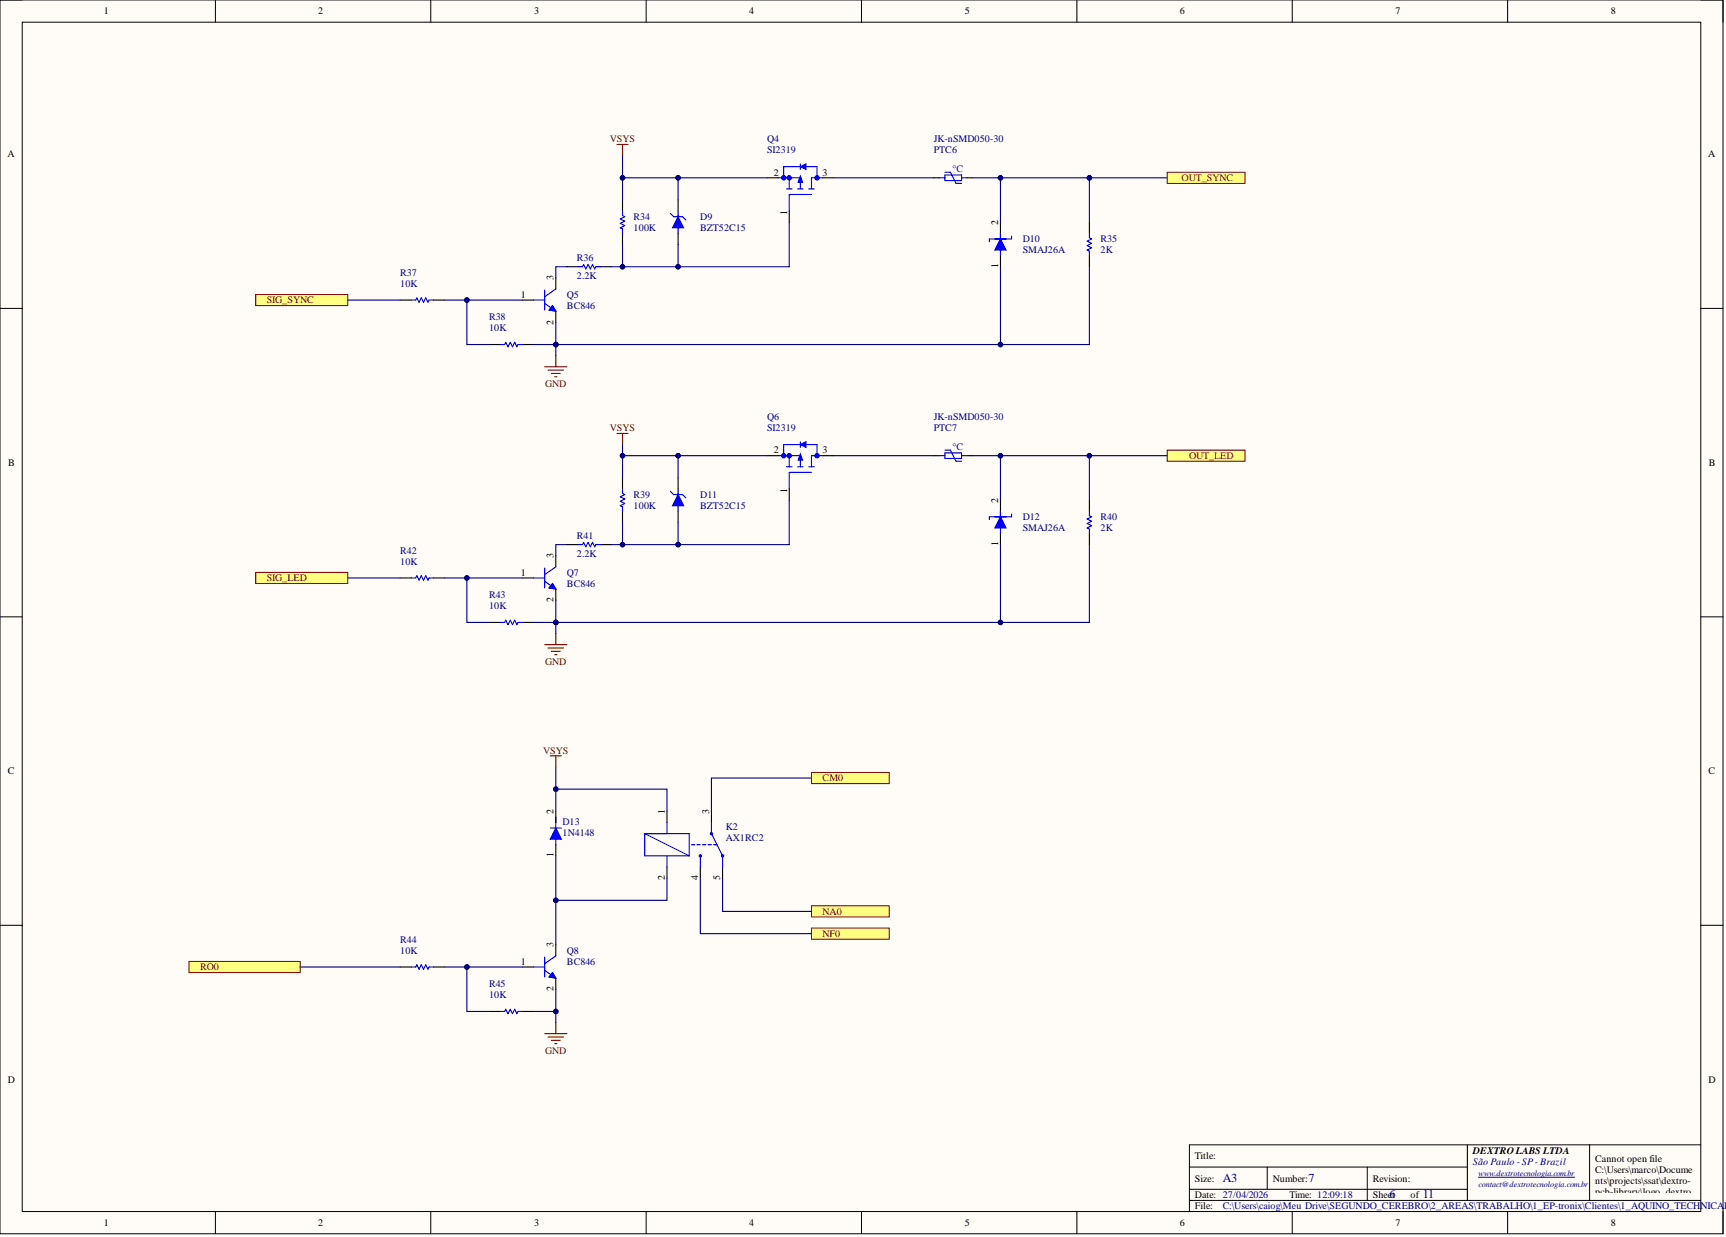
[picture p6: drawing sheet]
<svg xmlns="http://www.w3.org/2000/svg" width="393mm" height="282mm" viewBox="0 0 393 282" stroke-linecap="round" stroke-linejoin="round" font-family="sans-serif">
<defs><g id="words">
<g font-size="2.8" fill="#000080">
<text x="278.7" y="269.4">A3</text>
<text x="298.2" y="269.4">7</text>
<text x="316.7" y="272.9">6</text>
<text x="324.3" y="272.9">11</text>
</g>
<g font-size="2.3">
<text x="23.6" y="3.3">1</text>
<text x="72.5" y="3.3">2</text>
<text x="121.8" y="3.3">3</text>
<text x="170.7" y="3.3">4</text>
<text x="219.9" y="3.3">5</text>
<text x="268.9" y="3.3">6</text>
<text x="318" y="3.3">7</text>
<text x="367.1" y="3.3">8</text>
<text x="1.7" y="35.9">A</text>
<text x="389.3" y="35.9">A</text>
<text x="176.3" y="40">2</text>
<text x="187.5" y="40">3</text>
<text x="179.4" y="49" transform="rotate(-90 179.4 49)">1</text>
<text x="227.5" y="51.3" transform="rotate(-90 227.5 51.3)">2</text>
<text x="126.2" y="63.8" transform="rotate(-90 126.2 63.8)">3</text>
<text x="227.5" y="61" transform="rotate(-90 227.5 61)">1</text>
<text x="118.7" y="67.9">1</text>
<text x="126.2" y="73.9" transform="rotate(-90 126.2 73.9)">2</text>
<text x="1.9" y="106.2">B</text>
<text x="176.3" y="103.3">2</text>
<text x="187.5" y="103.3">3</text>
<text x="389.5" y="106.2">B</text>
<text x="179.4" y="112.3" transform="rotate(-90 179.4 112.3)">1</text>
<text x="227.5" y="114.6" transform="rotate(-90 227.5 114.6)">2</text>
<text x="227.5" y="124.4" transform="rotate(-90 227.5 124.4)">1</text>
<text x="118.7" y="131.2">1</text>
<text x="126.2" y="127.1" transform="rotate(-90 126.2 127.1)">3</text>
<text x="126.2" y="137.3" transform="rotate(-90 126.2 137.3)">2</text>
<text x="1.8" y="176.4">C</text>
<text x="389.4" y="176.4">C</text>
<text x="126.2" y="185.6" transform="rotate(-90 126.2 185.6)">2</text>
<text x="151.5" y="185.4" transform="rotate(-90 151.5 185.4)">1</text>
<text x="161.6" y="185.4" transform="rotate(-90 161.6 185.4)">3</text>
<text x="126.2" y="195.3" transform="rotate(-90 126.2 195.3)">1</text>
<text x="151.5" y="200.6" transform="rotate(-90 151.5 200.6)">2</text>
<text x="159.1" y="200.6" transform="rotate(-90 159.1 200.6)">4</text>
<text x="164.2" y="200.5" transform="rotate(-90 164.2 200.5)">5</text>
<text x="126.2" y="215.8" transform="rotate(-90 126.2 215.8)">3</text>
<text x="118.7" y="219.8">1</text>
<text x="126.2" y="225.9" transform="rotate(-90 126.2 225.9)">2</text>
<text x="1.8" y="246.8">D</text>
<text x="389.4" y="246.8">D</text>
<text x="335.7" y="262.9">DEXTRO LABS LTDA</text>
<text x="272.3" y="264.2">Title:</text>
<text x="272.3" y="269.2">Size:</text>
<text x="290.1" y="269.2">Number:</text>
<text x="312.9" y="269.2">Revision:</text>
<text x="363.5" y="264.7">Cannot open file</text>
<text x="363.5" y="267.2">C:\Users\marco\Docume</text>
<text x="363.5" y="269.7">nts\projects\ssat\dextro-</text>
<text x="272.3" y="273">Date: 27/04/2026</text>
<text x="272.3" y="275.6">File:</text>
<text x="293.9" y="273">Time: 12:09:18</text>
<text x="312.9" y="273">Sheet</text>
<text x="321.5" y="273">of</text>
<text x="363.5" y="272.3">pcb-library\logo_dextro</text>
<text x="363.5" y="274.8">_labs.png</text>
<text x="23.6" y="279.4">1</text>
<text x="72.5" y="279.4">2</text>
<text x="121.8" y="279.4">3</text>
<text x="170.7" y="279.4">4</text>
<text x="219.9" y="279.4">5</text>
<text x="268.9" y="279.4">6</text>
<text x="318" y="279.4">7</text>
<text x="367.1" y="279.4">8</text>
</g>
<g font-size="2.3" fill="#800000">
<text x="139" y="32.4">VSYS</text>
<text x="269.3" y="41.3">OUT_SYNC</text>
<text x="60.8" y="69.1">SIG_SYNC</text>
<text x="124.2" y="88.1">GND</text>
<text x="139" y="98.3">VSYS</text>
<text x="271" y="104.6">OUT_LED</text>
<text x="60.8" y="132.5">SIG_LED</text>
<text x="124.2" y="151.5">GND</text>
<text x="123.8" y="171.7">VSYS</text>
<text x="187.5" y="178">CM0</text>
<text x="187.5" y="208.4">NA0</text>
<text x="187.5" y="213.5">NF0</text>
<text x="45.6" y="221.1">RO0</text>
<text x="124.2" y="240.1">GND</text>
</g>
<g font-size="2.3" fill="#000080">
<text x="174.8" y="32.4">Q4</text>
<text x="174.8" y="34.9">SI2319</text>
<text x="212.8" y="34.9">PTC6</text>
<text x="212.8" y="32.4">JK-nSMD050-30</text>
<text x="144.4" y="50.1">R34</text>
<text x="144.4" y="52.7">100K</text>
<text x="159.6" y="50.1">D9</text>
<text x="159.6" y="52.7">BZT52C15</text>
<text x="131.5" y="59.5">R36</text>
<text x="233.1" y="55.2">D10</text>
<text x="233.1" y="57.7">SMAJ26A</text>
<text x="250.8" y="55.2">R35</text>
<text x="250.8" y="57.7">2K</text>
<text x="91.2" y="62.8">R37</text>
<text x="91.2" y="65.3">10K</text>
<text x="131.5" y="63.6">2.2K</text>
<text x="129.2" y="67.9">Q5</text>
<text x="129.2" y="70.4">BC846</text>
<text x="111.5" y="72.9">R38</text>
<text x="111.5" y="75.5">10K</text>
<text x="174.8" y="95.7">Q6</text>
<text x="212.8" y="95.7">JK-nSMD050-30</text>
<text x="174.8" y="98.3">SI2319</text>
<text x="212.8" y="98.3">PTC7</text>
<text x="144.4" y="113.5">R39</text>
<text x="159.6" y="113.5">D11</text>
<text x="144.4" y="116">100K</text>
<text x="159.6" y="116">BZT52C15</text>
<text x="233.1" y="118.5">D12</text>
<text x="250.8" y="118.5">R40</text>
<text x="131.5" y="122.8">R41</text>
<text x="233.1" y="121.1">SMAJ26A</text>
<text x="250.8" y="121.1">2K</text>
<text x="91.2" y="126.1">R42</text>
<text x="91.2" y="128.7">10K</text>
<text x="129.2" y="131.2">Q7</text>
<text x="131.5" y="126.9">2.2K</text>
<text x="111.5" y="136.3">R43</text>
<text x="129.2" y="133.7">BC846</text>
<text x="111.5" y="138.8">10K</text>
<text x="128.2" y="187.9">D13</text>
<text x="128.2" y="190.5">1N4148</text>
<text x="165.4" y="189.2">K2</text>
<text x="165.4" y="191.7">AX1RC2</text>
<text x="91.2" y="214.8">R44</text>
<text x="91.2" y="217.3">10K</text>
<text x="129.2" y="217.3">Q8</text>
<text x="129.2" y="219.8">BC846</text>
<text x="111.5" y="224.9">R45</text>
<text x="111.5" y="227.4">10K</text>
<text x="335.7" y="265.4">São Paulo - SP- Brazil</text>
<text x="278.7" y="275.6">C:\Users\caiog\Meu Drive\SEGUNDO_CEREBRO\2_AREAS\TRABALHO\1_EP-tronix\Clientes\1_AQUINO_TECHNICA</text>
<text x="392.9" y="275.6">L_</text>
</g>
<g font-size="2.3" fill="#00f">
<text x="217.1" y="39.2">°C</text>
<text x="217.1" y="102.6">°C</text>
</g>
<g font-size="1.9" fill="#000080">
<text x="336.9" y="268">www.dextrotecnologia.com.br</text>
<text x="336.9" y="270.6">contact@dextrotecnologia.com.br</text>
</g>
</g></defs>
<path d="M0 0h392.7v281.1h-392.7z" fill-rule="evenodd" fill="#fffcf8"/>
<path d="M0 0h392.7v281.1h-392.7z" fill="none" stroke="#000" stroke-width=".23"/>
<path d="M5.1 5.1h382.5v271h-382.5z" fill-rule="evenodd" fill="#fffcf8"/>
<g fill="none" stroke="#000" stroke-width=".23">
<path d="M0 0h5.1M49.1 0v5.1M98.2 0v5.1M147.2 0v5.1M196.3 0v5.1M245.4 0v5.1M294.5 0v5.1M343.6 0v5.1M387.6 0h5.1v5.1M5.1 5.1h382.5v271h-382.5zM0 70.3h5.1M387.6 70.3h5.1"/>
<path d="M0 140.6h5.1M387.6 140.6h5.1M0 210.8h5.1M387.6 210.8h5.1M49.1 276.1v5M98.2 276.1v5M147.2 276.1v5M196.3 276.1v5M245.4 276.1v5M271.1 265.9h63.3M271.1 273.5h116.5M271.1 271h63.3"/>
<path d="M288.8 265.9v5.1M294.5 276.1v5M311.6 265.9v7.6M334.4 260.9v12.6M343.6 276.1v5M362.3 260.9v12.6M387.6 260.9h-116.5v15.2M392.7 276.1v5"/>
</g>
<path d="M336.9 268.3h21.9" fill="none" stroke="#000080" stroke-width=".23"/>
<path d="M58.3 67.1h21v2.5h-21z" fill-rule="evenodd" fill="#ffff80"/>
<path d="M58.3 67.1h21v2.5h-21z" fill="none" stroke="#800000" stroke-width=".23"/>
<path d="M266 39.2h17.7v2.6h-17.7z" fill-rule="evenodd" fill="#ffff80"/>
<path d="M266 39.2h17.7v2.6h-17.7z" fill="none" stroke="#800000" stroke-width=".23"/>
<path d="M119.1 68.4h2.5M126.7 63.3v2.5M126.7 70.9v2.5" fill="none" stroke="#000" stroke-width=".25"/>
<path d="M121.6 68.4h2.5M124.1 69.1l2.6 1.8M124.1 66.1v4.6M125.9 69.6l.8 1.3-1.6-.2zM126.7 65.8l-2.6 1.8" fill="none" stroke="#00f" stroke-width=".25"/>
<path d="M125.9 69.6l.8 1.3-1.6-.2z" fill="#00f"/>
<path d="M125.9 69.6l.8 1.3-1.6-.2z" fill="none" stroke="#00f" stroke-width=".23"/>
<path d="M124.1 83.6h5.1M124.9 84.3h3.5M125.7 85.1h2M126.4 85.9h.5M126.7 81v2.6" fill="none" stroke="#800000" stroke-width=".25"/>
<path d="M91.2 68.4h2.5M98.8 68.4h2.5M111.5 78.5h2.5M119.1 78.5h2.5M152 184.9v2.5M152 197.6v2.5M159.6 197.6v2.5M162.1 184.9v2.5M164.7 197.6v2.5" fill="none" stroke="#000" stroke-width=".25"/>
<path d="M93.7 68.4h1l.3-.5 .5 1 .5-1 .5 1 .5-1 .5 1 .3-.5h1M114 78.5h1l.3-.5 .5 1 .5-1 .5 1 .5-1 .5 1 .3-.5h1M146.9 190v5h10.2M146.9 190h10.2v5M146.9 190l10.2 5M152 187.4v2.6M152 195v2.6M159.6 195v2.6" fill="none" stroke="#00f" stroke-width=".25"/>
<circle cx="159.6" cy="195" r=".25" fill="#00f"/>
<g fill="none" stroke="#00f" stroke-width=".25">
<path d="M164.7 195v2.6"/>
<circle cx="159.6" cy="195" r=".25"/>
</g>
<circle cx="164.7" cy="195" r=".25" fill="#00f"/>
<g fill="none" stroke="#00f" stroke-width=".25">
<path d="M162.1 187.4v2.6"/>
<circle cx="164.7" cy="195" r=".25"/>
</g>
<circle cx="162.1" cy="190" r=".25" fill="#00f"/>
<g fill="none" stroke="#00f" stroke-width=".25">
<path d="M157.5 192.5h.8M158.8 192.5h.8M160.1 192.5h.8M161.3 192.5h.8M162.1 190l2.6 5M162.6 192.5h.8"/>
<circle cx="162.1" cy="190" r=".25"/>
</g>
<path d="M126.7 192.5v2.5" fill="none" stroke="#000" stroke-width=".25"/>
<path d="M126.7 188.7l1.2 2.5h-2.5z" fill="#00f"/>
<path d="M125.4 188.7h2.5M126 190h1.3M126.7 188.7l1.2 2.5h-2.5zM126.7 186.2v2.5M126.7 190v2.5M124.1 218.1v4.5M126.7 217.8l-2.6 1.8M121.6 220.3h2.5M124.1 221.1l2.6 1.8M125.9 221.6l.8 1.3-1.6-.3z" fill="none" stroke="#00f" stroke-width=".25"/>
<path d="M126.7 184.9v2.5M126.7 215.3v2.5M119.1 220.3h2.5M126.7 222.9v2.5" fill="none" stroke="#000" stroke-width=".25"/>
<path d="M125.4 172.2h2.5M126.7 172.2v2.6" fill="none" stroke="#800000" stroke-width=".25"/>
<path d="M125.9 221.6l.8 1.3-1.6-.3z" fill="#00f"/>
<path d="M125.9 221.6l.8 1.3-1.6-.3z" fill="none" stroke="#00f" stroke-width=".23"/>
<path d="M124.1 235.5h5.1M124.9 236.3h3.5M125.7 237.1h2M126.4 237.8h.5M126.7 233v2.5" fill="none" stroke="#800000" stroke-width=".25"/>
<path d="M91.2 220.3h2.5M98.8 220.3h2.5M111.5 230.5h2.5M119.1 230.5h2.5" fill="none" stroke="#000" stroke-width=".25"/>
<path d="M93.7 220.3h1l.3-.5 .5 1.1 .5-1.1 .5 1.1 .5-1.1 .5 1.1 .3-.6h1M114 230.5h1l.3-.5 .5 1 .5-1 .5 1 .5-1 .5 1 .3-.5h1" fill="none" stroke="#00f" stroke-width=".25"/>
<path d="M43.1 219.1h25.3v2.5h-25.3z" fill-rule="evenodd" fill="#ffff80"/>
<path d="M43.1 219.1h25.3v2.5h-25.3z" fill="none" stroke="#800000" stroke-width=".23"/>
<path d="M184.9 176h17.8v2.6h-17.8z" fill-rule="evenodd" fill="#ffff80"/>
<path d="M184.9 176h17.8v2.6h-17.8z" fill="none" stroke="#800000" stroke-width=".23"/>
<path d="M184.9 206.4h17.8v2.5h-17.8z" fill-rule="evenodd" fill="#ffff80"/>
<path d="M184.9 206.4h17.8v2.5h-17.8z" fill="none" stroke="#800000" stroke-width=".23"/>
<path d="M184.9 211.5h17.8v2.5h-17.8z" fill-rule="evenodd" fill="#ffff80"/>
<path d="M184.9 211.5h17.8v2.5h-17.8z" fill="none" stroke="#800000" stroke-width=".23"/>
<path d="M58.3 130.4h21v2.6h-21z" fill-rule="evenodd" fill="#ffff80"/>
<path d="M58.3 130.4h21v2.6h-21z" fill="none" stroke="#800000" stroke-width=".23"/>
<path d="M266 102.6h17.7v2.5h-17.7z" fill-rule="evenodd" fill="#ffff80"/>
<path d="M266 102.6h17.7v2.5h-17.7z" fill="none" stroke="#800000" stroke-width=".23"/>
<path d="M141.9 45.6v2.5M141.9 53.2v2.5M154.5 45.6v2.5M154.5 53.2v2.5" fill="none" stroke="#000" stroke-width=".25"/>
<path d="M141.9 48.1v1l.5 .3-1 .5 1 .5-1 .5 1 .5-1 .5 .5 .3v1M154.5 48.1v1.3M154.5 51.9v1.3" fill="none" stroke="#00f" stroke-width=".25"/>
<path d="M154.5 49.4v2.5h-1.2z" fill="#00f"/>
<path d="M154.5 49.4v2.5h-1.2z" fill="none" stroke="#00f" stroke-width=".25"/>
<path d="M154.5 49.4l1.3 2.5h-1.3z" fill="#00f"/>
<path d="M152.8 48.6l.7 .8h2l.8 .7M154.5 49.4l1.3 2.5h-1.3zM179.2 43h1.3M179.9 40.5v2.5M182.4 40.5v2.5M184.9 44.3h-5v3.8" fill="none" stroke="#00f" stroke-width=".25"/>
<path d="M174.8 40.5h2.5M179.9 48.1v2.5M187.5 40.5h2.5" fill="none" stroke="#000" stroke-width=".25"/>
<path d="M182.4 40.1l.5 1.4h-1z" fill="#00f"/>
<path d="M177.3 40.5h5.1M181.8 43h1.2M182.4 40.1l.5 1.4h-1zM184.3 43h1.3M187.5 40.5h-2.6v2.5" fill="none" stroke="#00f" stroke-width=".25"/>
<circle cx="179.9" cy="40.5" r=".51" fill="#00f"/>
<circle cx="179.9" cy="40.5" r=".51" fill="none" stroke="#00f" stroke-width=".23"/>
<path d="M178.6 40.5v-2.5h7.6v2.5" fill="none" stroke="#00f" stroke-width=".25"/>
<path d="M182.4 38l1.3-.7v1.3z" fill="#00f"/>
<path d="M182.4 38l1.3-.7v1.3zM182.4 37.3v1.3" fill="none" stroke="#00f" stroke-width=".25"/>
<circle cx="178.6" cy="40.5" r=".51" fill="#00f"/>
<circle cx="178.6" cy="40.5" r=".51" fill="none" stroke="#00f" stroke-width=".23"/>
<circle cx="186.2" cy="40.5" r=".51" fill="#00f"/>
<circle cx="186.2" cy="40.5" r=".51" fill="none" stroke="#00f" stroke-width=".23"/>
<path d="M140.6 32.9h2.5M141.9 32.9v2.5" fill="none" stroke="#800000" stroke-width=".25"/>
<path d="M212.8 40.5h1.3M220.4 40.5h1.3M228 50.6v2.6M228 58.2v2.6" fill="none" stroke="#000" stroke-width=".25"/>
<path d="M215.3 39.9h3.8v1.2h-3.8zM215.3 39.2h1.3l1.3 2.6h1.2M214.1 40.5h1.2M219.1 40.5h1.3M228 53.2v1.2h-2.5v.7" fill="none" stroke="#00f" stroke-width=".25"/>
<path d="M228 54.4l1.3 2.6h-2.6z" fill="#00f"/>
<path d="M227.4 55.7h1.2M228 54.4l1.3 2.6h-2.6zM228 53.2v5M230.5 53.8v.6h-3.8M248.3 53.2v1l.5 .2-1 .6 1 .5-1 .5 1 .5-1 .5 .5 .2v1M121.6 131.7h2.5M124.1 132.5l2.6 1.7M124.1 129.4v4.6M125.9 133l.8 1.2-1.6-.2zM126.7 129.2l-2.6 1.7" fill="none" stroke="#00f" stroke-width=".25"/>
<path d="M248.3 50.6v2.6M248.3 58.2v2.6M119.1 131.7h2.5M126.7 126.6v2.6M126.7 134.2v2.6" fill="none" stroke="#000" stroke-width=".25"/>
<path d="M125.9 133l.8 1.2-1.6-.2z" fill="#00f"/>
<path d="M125.9 133l.8 1.2-1.6-.2z" fill="none" stroke="#00f" stroke-width=".23"/>
<path d="M124.1 146.9h5.1M124.9 147.7h3.5M125.7 148.4h2M126.4 149.2h.5M126.7 144.4v2.5" fill="none" stroke="#800000" stroke-width=".25"/>
<path d="M141.9 108.9v2.5M141.9 116.5v2.5M154.5 108.9v2.5M154.5 116.5v2.5M91.2 131.7h2.5M98.8 131.7h2.5M111.5 141.8h2.5M119.1 141.8h2.5" fill="none" stroke="#000" stroke-width=".25"/>
<path d="M141.9 111.4v1l.5 .3-1 .5 1 .5-1 .5 1 .5-1 .5 .5 .3v1M154.5 111.4v1.3M154.5 115.2v1.3M93.7 131.7h1l.3-.5 .5 1 .5-1 .5 1 .5-1 .5 1 .3-.5h1M114 141.8h1l.3-.5 .5 1 .5-1 .5 1 .5-1 .5 1 .3-.5h1" fill="none" stroke="#00f" stroke-width=".25"/>
<path d="M154.5 112.7v2.5h-1.2z" fill="#00f"/>
<path d="M154.5 112.7v2.5h-1.2z" fill="none" stroke="#00f" stroke-width=".25"/>
<path d="M154.5 112.7l1.3 2.5h-1.3z" fill="#00f"/>
<path d="M152.8 111.9l.7 .8h2l.8 .8M154.5 112.7l1.3 2.5h-1.3zM179.2 106.4h1.3M179.9 103.8v2.6M182.4 103.8v2.6M184.9 107.6h-5v3.8" fill="none" stroke="#00f" stroke-width=".25"/>
<path d="M174.8 103.8h2.5M179.9 111.4v2.6M187.5 103.8h2.5" fill="none" stroke="#000" stroke-width=".25"/>
<path d="M182.4 103.5l.5 1.3h-1z" fill="#00f"/>
<path d="M177.3 103.8h5.1M181.8 106.4h1.2M182.4 103.5l.5 1.3h-1zM184.3 106.4h1.3M187.5 103.8h-2.6v2.6" fill="none" stroke="#00f" stroke-width=".25"/>
<circle cx="179.9" cy="103.8" r=".51" fill="#00f"/>
<circle cx="179.9" cy="103.8" r=".51" fill="none" stroke="#00f" stroke-width=".23"/>
<path d="M178.6 103.8v-2.5h7.6v2.5" fill="none" stroke="#00f" stroke-width=".25"/>
<path d="M182.4 101.3l1.3-.6v1.2z" fill="#00f"/>
<path d="M182.4 101.3l1.3-.6v1.2zM182.4 100.7v1.2" fill="none" stroke="#00f" stroke-width=".25"/>
<circle cx="178.6" cy="103.8" r=".51" fill="#00f"/>
<circle cx="178.6" cy="103.8" r=".51" fill="none" stroke="#00f" stroke-width=".23"/>
<circle cx="186.2" cy="103.8" r=".51" fill="#00f"/>
<circle cx="186.2" cy="103.8" r=".51" fill="none" stroke="#00f" stroke-width=".23"/>
<path d="M140.6 98.8h2.5M141.9 98.8v2.5" fill="none" stroke="#800000" stroke-width=".25"/>
<path d="M212.8 103.8h1.3M220.4 103.8h1.3M228 114v2.5M228 121.6v2.5" fill="none" stroke="#000" stroke-width=".25"/>
<path d="M214.1 103.8h1.2M215.3 103.2h3.8v1.3h-3.8zM215.3 102.6h1.3l1.3 2.5h1.2M219.1 103.8h1.3M228 116.5v1.3h-2.5v.6" fill="none" stroke="#00f" stroke-width=".25"/>
<path d="M228 117.8l1.3 2.5h-2.6z" fill="#00f"/>
<path d="M227.4 119h1.2M228 117.8l1.3 2.5h-2.6zM228 116.5v5.1M230.5 117.1v.7h-3.8M248.3 116.5v1l.5 .3-1 .5 1 .5-1 .5 1 .5-1 .5 .5 .3v1" fill="none" stroke="#00f" stroke-width=".25"/>
<path d="M248.3 114v2.5M248.3 121.6v2.5" fill="none" stroke="#000" stroke-width=".25"/>
<path d="M101.3 68.4h17.8" fill="none" stroke="#000080" stroke-width=".25"/>
<circle cx="106.4" cy="68.4" r=".51" fill="#000080"/>
<circle cx="106.4" cy="68.4" r=".51" fill="none" stroke="#000080" stroke-width=".23"/>
<path d="M106.4 68.4v10.1h5.1" fill="none" stroke="#000080" stroke-width=".25"/>
<circle cx="106.4" cy="68.4" r=".51" fill="#000080"/>
<circle cx="106.4" cy="68.4" r=".51" fill="none" stroke="#000080" stroke-width=".23"/>
<path d="M121.6 78.5h5.1" fill="none" stroke="#000080" stroke-width=".25"/>
<circle cx="126.7" cy="78.5" r=".51" fill="#000080"/>
<circle cx="126.7" cy="78.5" r=".51" fill="none" stroke="#000080" stroke-width=".23"/>
<path d="M126.7 73.4v7.6" fill="none" stroke="#000080" stroke-width=".25"/>
<circle cx="126.7" cy="78.5" r=".51" fill="#000080"/>
<circle cx="126.7" cy="78.5" r=".51" fill="none" stroke="#000080" stroke-width=".23"/>
<path d="M126.7 174.8v10.1" fill="none" stroke="#000080" stroke-width=".25"/>
<circle cx="126.7" cy="179.8" r=".51" fill="#000080"/>
<circle cx="126.7" cy="179.8" r=".51" fill="none" stroke="#000080" stroke-width=".23"/>
<path d="M68.4 220.3h22.8M101.3 220.3h5.1" fill="none" stroke="#000080" stroke-width=".25"/>
<circle cx="106.4" cy="220.3" r=".51" fill="#000080"/>
<circle cx="106.4" cy="220.3" r=".51" fill="none" stroke="#000080" stroke-width=".23"/>
<path d="M119.1 220.3h-12.7v10.2h5.1" fill="none" stroke="#000080" stroke-width=".25"/>
<circle cx="106.4" cy="220.3" r=".51" fill="#000080"/>
<circle cx="106.4" cy="220.3" r=".51" fill="none" stroke="#000080" stroke-width=".23"/>
<path d="M121.6 230.5h5.1" fill="none" stroke="#000080" stroke-width=".25"/>
<circle cx="126.7" cy="230.5" r=".51" fill="#000080"/>
<circle cx="126.7" cy="230.5" r=".51" fill="none" stroke="#000080" stroke-width=".23"/>
<path d="M152 200.1v5h-25.3" fill="none" stroke="#000080" stroke-width=".25"/>
<circle cx="126.7" cy="205.2" r=".51" fill="#000080"/>
<circle cx="126.7" cy="205.2" r=".51" fill="none" stroke="#000080" stroke-width=".23"/>
<path d="M126.7 179.8h25.3v5.1" fill="none" stroke="#000080" stroke-width=".25"/>
<circle cx="126.7" cy="179.8" r=".51" fill="#000080"/>
<circle cx="126.7" cy="179.8" r=".51" fill="none" stroke="#000080" stroke-width=".23"/>
<path d="M184.9 177.3h-22.8v7.6M159.6 200.1v12.6h25.3M126.7 225.4v7.6" fill="none" stroke="#000080" stroke-width=".25"/>
<circle cx="126.7" cy="230.5" r=".51" fill="#000080"/>
<circle cx="126.7" cy="230.5" r=".51" fill="none" stroke="#000080" stroke-width=".23"/>
<path d="M126.7 195v20.3" fill="none" stroke="#000080" stroke-width=".25"/>
<circle cx="126.7" cy="205.2" r=".51" fill="#000080"/>
<circle cx="126.7" cy="205.2" r=".51" fill="none" stroke="#000080" stroke-width=".23"/>
<path d="M141.9 35.4v5.1h32.9M164.7 200.1v7.6h20.2" fill="none" stroke="#000080" stroke-width=".25"/>
<circle cx="154.5" cy="40.5" r=".51" fill="#000080"/>
<circle cx="154.5" cy="40.5" r=".51" fill="none" stroke="#000080" stroke-width=".23"/>
<circle cx="141.9" cy="40.5" r=".51" fill="#000080"/>
<circle cx="141.9" cy="40.5" r=".51" fill="none" stroke="#000080" stroke-width=".23"/>
<path d="M154.5 40.5v5.1" fill="none" stroke="#000080" stroke-width=".25"/>
<circle cx="154.5" cy="40.5" r=".51" fill="#000080"/>
<circle cx="154.5" cy="40.5" r=".51" fill="none" stroke="#000080" stroke-width=".23"/>
<path d="M154.5 55.7v5.1h-15.2" fill="none" stroke="#000080" stroke-width=".25"/>
<circle cx="154.5" cy="60.8" r=".51" fill="#000080"/>
<circle cx="154.5" cy="60.8" r=".51" fill="none" stroke="#000080" stroke-width=".23"/>
<circle cx="141.9" cy="60.8" r=".51" fill="#000080"/>
<circle cx="141.9" cy="60.8" r=".51" fill="none" stroke="#000080" stroke-width=".23"/>
<path d="M179.9 50.6v10.2h-25.4" fill="none" stroke="#000080" stroke-width=".25"/>
<circle cx="154.5" cy="60.8" r=".51" fill="#000080"/>
<circle cx="154.5" cy="60.8" r=".51" fill="none" stroke="#000080" stroke-width=".23"/>
<path d="M190 40.5h22.8M221.7 40.5h6.3v10.1" fill="none" stroke="#000080" stroke-width=".25"/>
<circle cx="228" cy="40.5" r=".51" fill="#000080"/>
<circle cx="228" cy="40.5" r=".51" fill="none" stroke="#000080" stroke-width=".23"/>
<path d="M228 60.8v17.7h-101.3" fill="none" stroke="#000080" stroke-width=".25"/>
<circle cx="228" cy="78.5" r=".51" fill="#000080"/>
<circle cx="228" cy="78.5" r=".51" fill="none" stroke="#000080" stroke-width=".23"/>
<circle cx="126.7" cy="78.5" r=".51" fill="#000080"/>
<circle cx="126.7" cy="78.5" r=".51" fill="none" stroke="#000080" stroke-width=".23"/>
<path d="M228 40.5h20.3v10.1" fill="none" stroke="#000080" stroke-width=".25"/>
<circle cx="248.3" cy="40.5" r=".51" fill="#000080"/>
<circle cx="248.3" cy="40.5" r=".51" fill="none" stroke="#000080" stroke-width=".23"/>
<circle cx="228" cy="40.5" r=".51" fill="#000080"/>
<circle cx="228" cy="40.5" r=".51" fill="none" stroke="#000080" stroke-width=".23"/>
<path d="M248.3 60.8v17.7h-20.3" fill="none" stroke="#000080" stroke-width=".25"/>
<circle cx="228" cy="78.5" r=".51" fill="#000080"/>
<circle cx="228" cy="78.5" r=".51" fill="none" stroke="#000080" stroke-width=".23"/>
<path d="M248.3 40.5h17.7" fill="none" stroke="#000080" stroke-width=".25"/>
<circle cx="248.3" cy="40.5" r=".51" fill="#000080"/>
<circle cx="248.3" cy="40.5" r=".51" fill="none" stroke="#000080" stroke-width=".23"/>
<path d="M79.3 68.4h11.9M101.3 131.7h17.8" fill="none" stroke="#000080" stroke-width=".25"/>
<circle cx="106.4" cy="131.7" r=".51" fill="#000080"/>
<circle cx="106.4" cy="131.7" r=".51" fill="none" stroke="#000080" stroke-width=".23"/>
<path d="M106.4 131.7v10.1h5.1" fill="none" stroke="#000080" stroke-width=".25"/>
<circle cx="106.4" cy="131.7" r=".51" fill="#000080"/>
<circle cx="106.4" cy="131.7" r=".51" fill="none" stroke="#000080" stroke-width=".23"/>
<path d="M121.6 141.8h5.1" fill="none" stroke="#000080" stroke-width=".25"/>
<circle cx="126.7" cy="141.8" r=".51" fill="#000080"/>
<circle cx="126.7" cy="141.8" r=".51" fill="none" stroke="#000080" stroke-width=".23"/>
<path d="M126.7 136.8v7.6" fill="none" stroke="#000080" stroke-width=".25"/>
<circle cx="126.7" cy="141.8" r=".51" fill="#000080"/>
<circle cx="126.7" cy="141.8" r=".51" fill="none" stroke="#000080" stroke-width=".23"/>
<path d="M154.5 103.8v5.1" fill="none" stroke="#000080" stroke-width=".25"/>
<circle cx="154.5" cy="103.8" r=".51" fill="#000080"/>
<circle cx="154.5" cy="103.8" r=".51" fill="none" stroke="#000080" stroke-width=".23"/>
<path d="M154.5 119v5.1h-15.2" fill="none" stroke="#000080" stroke-width=".25"/>
<circle cx="154.5" cy="124.1" r=".51" fill="#000080"/>
<circle cx="154.5" cy="124.1" r=".51" fill="none" stroke="#000080" stroke-width=".23"/>
<circle cx="141.9" cy="124.1" r=".51" fill="#000080"/>
<circle cx="141.9" cy="124.1" r=".51" fill="none" stroke="#000080" stroke-width=".23"/>
<path d="M179.9 114v10.1h-25.4" fill="none" stroke="#000080" stroke-width=".25"/>
<circle cx="154.5" cy="124.1" r=".51" fill="#000080"/>
<circle cx="154.5" cy="124.1" r=".51" fill="none" stroke="#000080" stroke-width=".23"/>
<path d="M190 103.8h22.8M221.7 103.8h6.3v10.2" fill="none" stroke="#000080" stroke-width=".25"/>
<circle cx="228" cy="103.8" r=".51" fill="#000080"/>
<circle cx="228" cy="103.8" r=".51" fill="none" stroke="#000080" stroke-width=".23"/>
<path d="M228 124.1v17.7h-101.3" fill="none" stroke="#000080" stroke-width=".25"/>
<circle cx="228" cy="141.8" r=".51" fill="#000080"/>
<circle cx="228" cy="141.8" r=".51" fill="none" stroke="#000080" stroke-width=".23"/>
<circle cx="126.7" cy="141.8" r=".51" fill="#000080"/>
<circle cx="126.7" cy="141.8" r=".51" fill="none" stroke="#000080" stroke-width=".23"/>
<path d="M228 103.8h20.3v10.2" fill="none" stroke="#000080" stroke-width=".25"/>
<circle cx="248.3" cy="103.8" r=".51" fill="#000080"/>
<circle cx="248.3" cy="103.8" r=".51" fill="none" stroke="#000080" stroke-width=".23"/>
<circle cx="228" cy="103.8" r=".51" fill="#000080"/>
<circle cx="228" cy="103.8" r=".51" fill="none" stroke="#000080" stroke-width=".23"/>
<path d="M248.3 124.1v17.7h-20.3" fill="none" stroke="#000080" stroke-width=".25"/>
<circle cx="228" cy="141.8" r=".51" fill="#000080"/>
<circle cx="228" cy="141.8" r=".51" fill="none" stroke="#000080" stroke-width=".23"/>
<path d="M248.3 103.8h17.7" fill="none" stroke="#000080" stroke-width=".25"/>
<circle cx="248.3" cy="103.8" r=".51" fill="#000080"/>
<circle cx="248.3" cy="103.8" r=".51" fill="none" stroke="#000080" stroke-width=".23"/>
<path d="M141.9 55.7v5.1M129.2 60.8h-2.5v2.5M79.3 131.7h11.9" fill="none" stroke="#000080" stroke-width=".25"/>
<circle cx="141.9" cy="60.8" r=".51" fill="#000080"/>
<circle cx="141.9" cy="60.8" r=".51" fill="none" stroke="#000080" stroke-width=".23"/>
<path d="M141.9 40.5v5.1" fill="none" stroke="#000080" stroke-width=".25"/>
<circle cx="141.9" cy="40.5" r=".51" fill="#000080"/>
<circle cx="141.9" cy="40.5" r=".51" fill="none" stroke="#000080" stroke-width=".23"/>
<path d="M141.9 119v5.1M129.2 124.1h-2.5v2.5" fill="none" stroke="#000080" stroke-width=".25"/>
<circle cx="141.9" cy="124.1" r=".51" fill="#000080"/>
<circle cx="141.9" cy="124.1" r=".51" fill="none" stroke="#000080" stroke-width=".23"/>
<path d="M141.9 101.3v2.5h32.9" fill="none" stroke="#000080" stroke-width=".25"/>
<circle cx="154.5" cy="103.8" r=".51" fill="#000080"/>
<circle cx="154.5" cy="103.8" r=".51" fill="none" stroke="#000080" stroke-width=".23"/>
<circle cx="141.9" cy="103.8" r=".51" fill="#000080"/>
<circle cx="141.9" cy="103.8" r=".51" fill="none" stroke="#000080" stroke-width=".23"/>
<path d="M141.9 103.8v5.1" fill="none" stroke="#000080" stroke-width=".25"/>
<circle cx="141.9" cy="103.8" r=".51" fill="#000080"/>
<circle cx="141.9" cy="103.8" r=".51" fill="none" stroke="#000080" stroke-width=".23"/>
<path d="M129.2 60.8h2.5M136.8 60.8h2.5M129.2 124.1h2.5M136.8 124.1h2.5" fill="none" stroke="#000" stroke-width=".25"/>
<path d="M131.7 60.8h1l.3-.5 .5 1 .5-1 .5 1 .5-1 .5 1 .3-.5h1M131.7 124.1h1l.3-.5 .5 1 .5-1 .5 1 .5-1 .5 1 .3-.5h1" fill="none" stroke="#00f" stroke-width=".25"/>
<use href="#words"/>
</svg>
